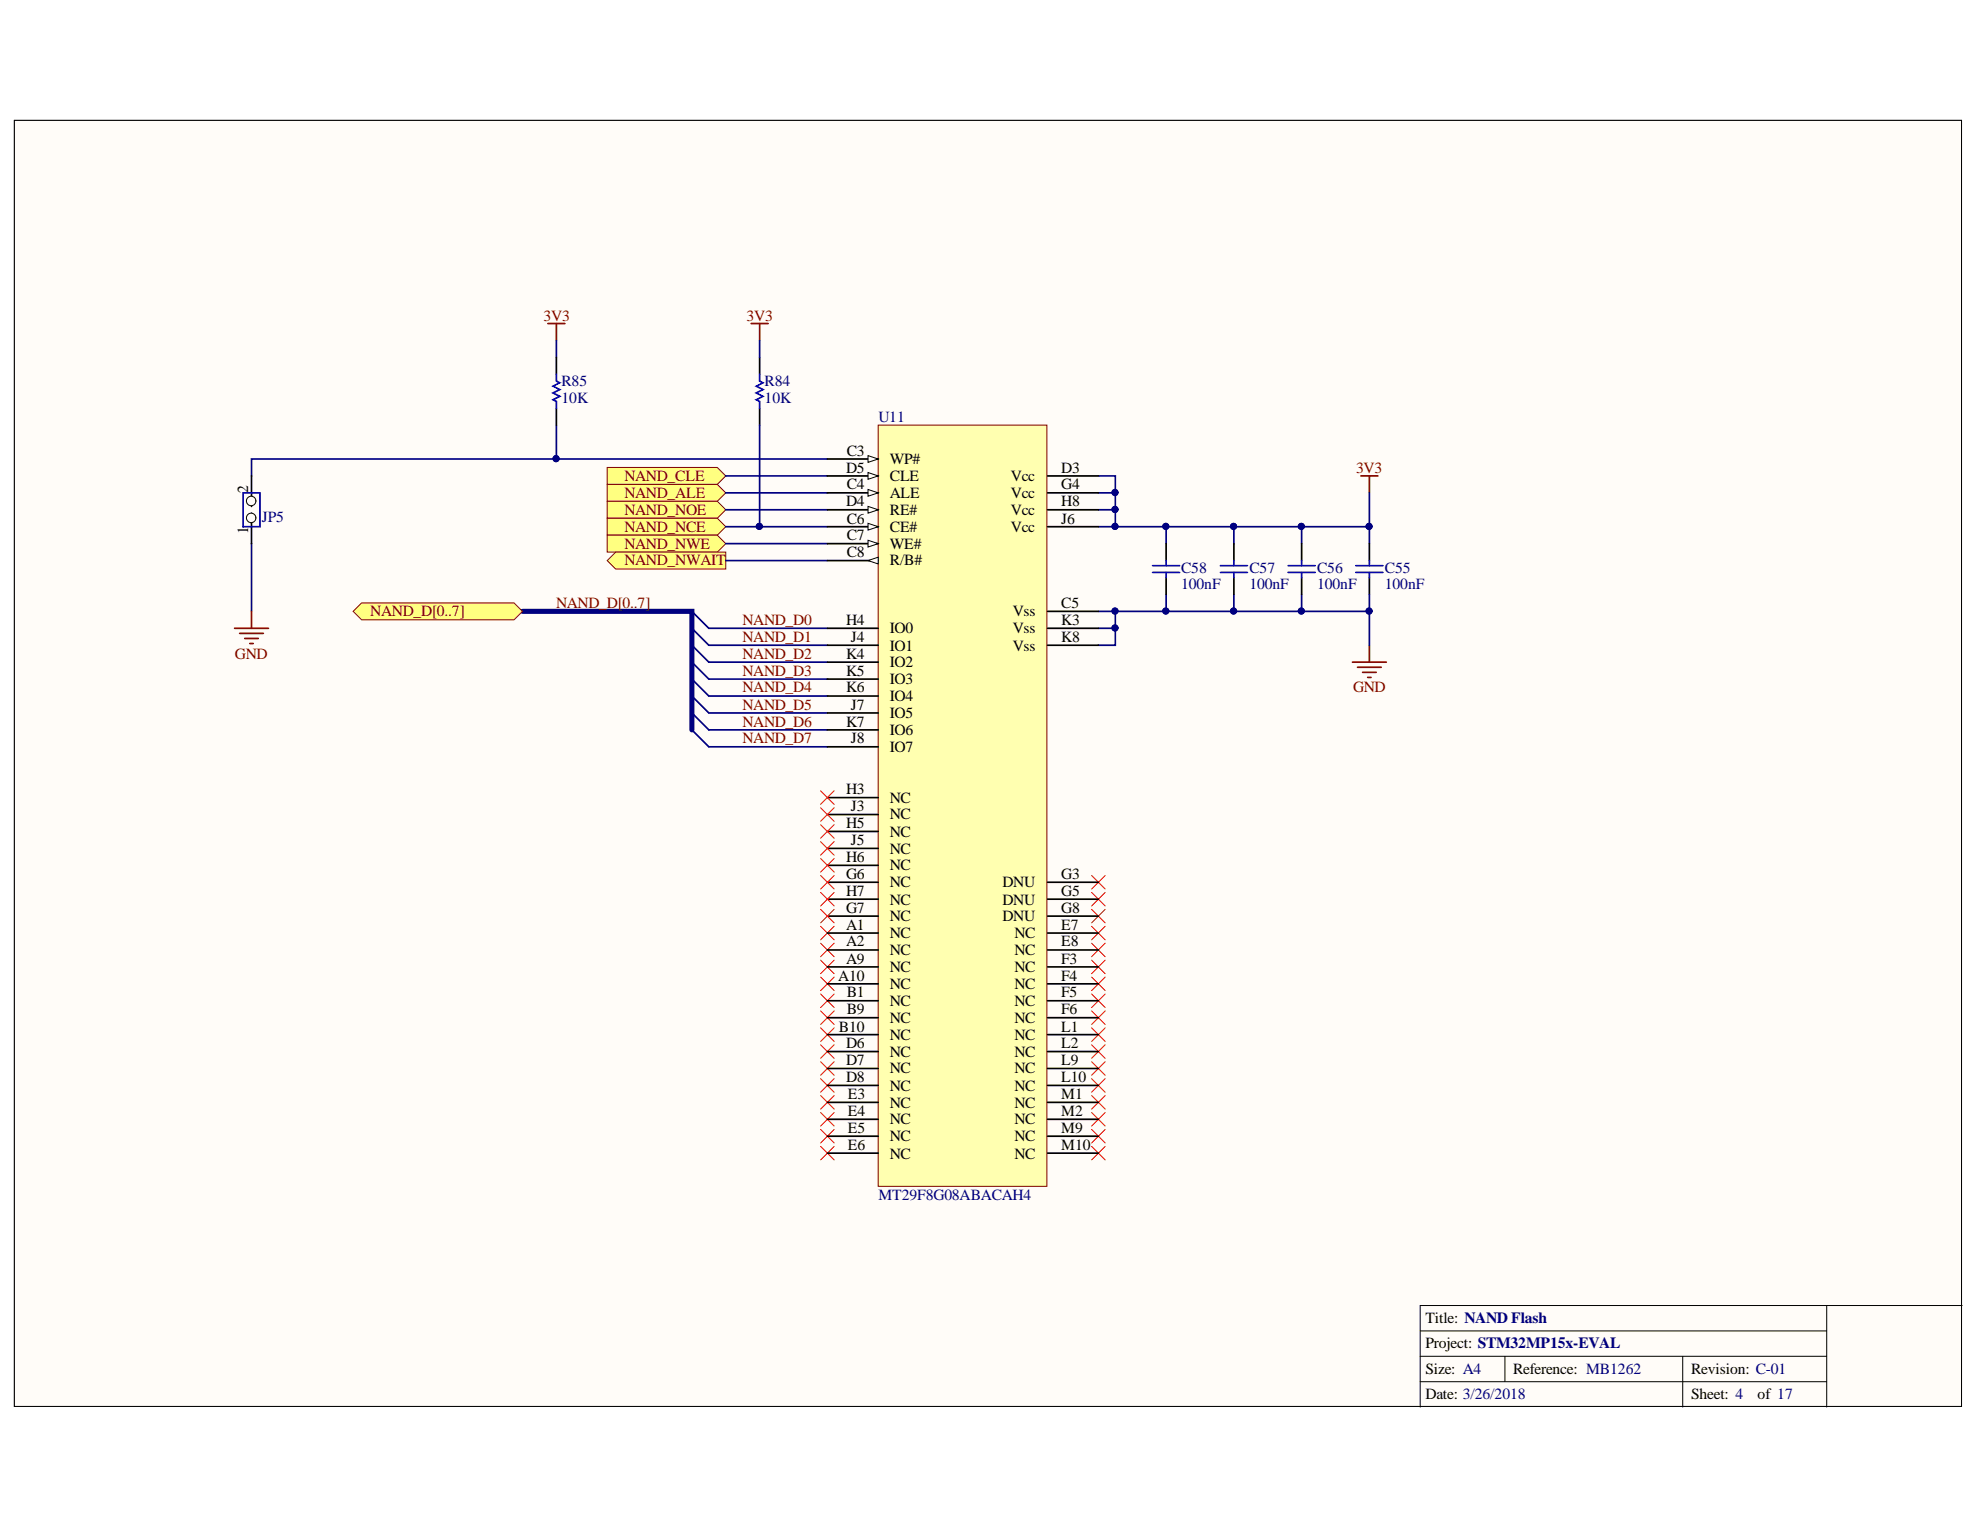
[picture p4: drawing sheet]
<svg xmlns="http://www.w3.org/2000/svg" width="279mm" height="216mm" viewBox="0 0 279 216" stroke-linecap="round" stroke-linejoin="round" font-family="sans-serif">
<defs><g id="words">
<g font-size="2.2" fill="#800000">
<text x="76.7" y="45.2">3V3</text>
<text x="105.4" y="45.2">3V3</text>
<text x="88.1" y="67.9">NAND_CLE</text>
<text x="88.1" y="70.2">NAND_ALE</text>
<text x="191.4" y="66.7">3V3</text>
<text x="88.1" y="72.7">NAND_NOE</text>
<text x="88.1" y="75.1">NAND_NCE</text>
<text x="88.1" y="77.4">NAND_NWE</text>
<text x="88.1" y="79.8">NAND_NWAIT</text>
<text x="52.3" y="87">NAND_D[0..7]</text>
<text x="78.5" y="85.8">NAND_D[0..7]</text>
<text x="104.8" y="88.2">NAND_D0</text>
<text x="33.1" y="93">GND</text>
<text x="104.8" y="90.6">NAND_D1</text>
<text x="104.8" y="93">NAND_D2</text>
<text x="104.8" y="95.4">NAND_D3</text>
<text x="104.8" y="97.7">NAND_D4</text>
<text x="104.8" y="100.2">NAND_D5</text>
<text x="190.9" y="97.7">GND</text>
<text x="104.8" y="102.5">NAND_D6</text>
<text x="104.8" y="104.9">NAND_D7</text>
</g>
<g font-size="2.2" fill="#000080">
<text x="79.2" y="54.5">R85</text>
<text x="79.2" y="56.9">10K</text>
<text x="107.9" y="54.5">R84</text>
<text x="107.9" y="56.9">10K</text>
<text x="124" y="59.5">U11</text>
<text x="37" y="73.6">JP5</text>
<text x="166.7" y="80.8">C58</text>
<text x="166.7" y="83.2">100nF</text>
<text x="176.3" y="80.8">C57</text>
<text x="176.3" y="83.2">100nF</text>
<text x="185.9" y="80.8">C56</text>
<text x="185.9" y="83.2">100nF</text>
<text x="195.4" y="80.8">C55</text>
<text x="195.4" y="83.2">100nF</text>
<text x="124" y="169.4">MT29F8G08ABACAH4</text>
</g>
<g font-size="2.2">
<text x="119.5" y="64.3">C3</text>
<text x="125.6" y="65.5">WP#</text>
<text x="35" y="69.6" transform="rotate(-90 35 69.6)">2</text>
<text x="119.4" y="66.7">D5</text>
<text x="119.4" y="71.4">D4</text>
<text x="119.5" y="69.1">C4</text>
<text x="125.6" y="67.9">CLE</text>
<text x="125.6" y="70.2">ALE</text>
<text x="142.6" y="67.9">Vcc</text>
<text x="142.6" y="70.2">Vcc</text>
<text x="149.8" y="66.7">D3</text>
<text x="149.8" y="69.1">G4</text>
<text x="149.8" y="71.4">H8</text>
<text x="35" y="75.4" transform="rotate(-90 35 75.4)">1</text>
<text x="119.5" y="73.9">C6</text>
<text x="119.5" y="76.2">C7</text>
<text x="125.6" y="75.1">CE#</text>
<text x="125.6" y="72.7">RE#</text>
<text x="125.6" y="77.4">WE#</text>
<text x="142.6" y="72.7">Vcc</text>
<text x="142.6" y="75.1">Vcc</text>
<text x="149.8" y="73.9">J6</text>
<text x="119.5" y="78.6">C8</text>
<text x="125.6" y="79.8">R/B#</text>
<text x="119.4" y="88.2">H4</text>
<text x="125.6" y="89.3">IO0</text>
<text x="142.9" y="87">Vss</text>
<text x="142.9" y="89.3">Vss</text>
<text x="149.8" y="85.8">C5</text>
<text x="149.8" y="88.2">K3</text>
<text x="119.4" y="93">K4</text>
<text x="119.4" y="95.4">K5</text>
<text x="120.1" y="90.6">J4</text>
<text x="125.6" y="91.8">IO1</text>
<text x="125.6" y="94.2">IO2</text>
<text x="142.9" y="91.8">Vss</text>
<text x="149.8" y="90.6">K8</text>
<text x="119.4" y="97.7">K6</text>
<text x="120.1" y="100.2">J7</text>
<text x="125.6" y="101.4">IO5</text>
<text x="125.6" y="96.5">IO3</text>
<text x="125.6" y="99">IO4</text>
<text x="119.4" y="102.5">K7</text>
<text x="120.1" y="104.9">J8</text>
<text x="125.6" y="106.1">IO7</text>
<text x="125.6" y="103.7">IO6</text>
<text x="119.4" y="112.1">H3</text>
<text x="125.6" y="113.3">NC</text>
<text x="119.4" y="116.8">H5</text>
<text x="120.1" y="114.5">J3</text>
<text x="120.1" y="119.3">J5</text>
<text x="125.6" y="115.6">NC</text>
<text x="125.6" y="118.1">NC</text>
<text x="119.4" y="124">G6</text>
<text x="119.4" y="121.6">H6</text>
<text x="125.6" y="125.2">NC</text>
<text x="125.6" y="122.8">NC</text>
<text x="125.6" y="120.5">NC</text>
<text x="141.5" y="125.2">DNU</text>
<text x="149.8" y="124">G3</text>
<text x="119.4" y="131.2">A1</text>
<text x="119.4" y="128.8">G7</text>
<text x="119.4" y="126.5">H7</text>
<text x="125.6" y="130">NC</text>
<text x="125.6" y="127.6">NC</text>
<text x="141.5" y="127.6">DNU</text>
<text x="141.5" y="130">DNU</text>
<text x="149.8" y="131.2">E7</text>
<text x="149.8" y="126.5">G5</text>
<text x="149.8" y="128.8">G8</text>
<text x="119.4" y="133.6">A2</text>
<text x="119.4" y="136">A9</text>
<text x="125.6" y="134.7">NC</text>
<text x="125.6" y="137.2">NC</text>
<text x="125.6" y="132.4">NC</text>
<text x="143.2" y="132.4">NC</text>
<text x="143.2" y="134.7">NC</text>
<text x="143.2" y="137.2">NC</text>
<text x="149.8" y="133.6">E8</text>
<text x="149.8" y="136">F3</text>
<text x="118.3" y="138.4">A10</text>
<text x="119.5" y="143.1">B9</text>
<text x="119.5" y="140.7">B1</text>
<text x="125.6" y="139.6">NC</text>
<text x="125.6" y="141.9">NC</text>
<text x="143.2" y="139.6">NC</text>
<text x="143.2" y="141.9">NC</text>
<text x="149.8" y="138.4">F4</text>
<text x="149.8" y="140.7">F5</text>
<text x="149.8" y="143.1">F6</text>
<text x="118.4" y="145.6">B10</text>
<text x="119.4" y="147.9">D6</text>
<text x="125.6" y="144.4">NC</text>
<text x="125.6" y="146.7">NC</text>
<text x="125.6" y="149.1">NC</text>
<text x="143.2" y="144.4">NC</text>
<text x="143.2" y="146.7">NC</text>
<text x="143.2" y="149.1">NC</text>
<text x="149.8" y="145.6">L1</text>
<text x="149.8" y="147.9">L2</text>
<text x="119.4" y="150.3">D7</text>
<text x="119.4" y="152.7">D8</text>
<text x="119.6" y="155.1">E3</text>
<text x="125.6" y="151.5">NC</text>
<text x="125.6" y="153.9">NC</text>
<text x="143.2" y="151.5">NC</text>
<text x="143.2" y="153.9">NC</text>
<text x="149.8" y="150.3">L9</text>
<text x="149.8" y="152.7">L10</text>
<text x="149.8" y="155.1">M1</text>
<text x="119.6" y="157.5">E4</text>
<text x="119.6" y="159.8">E5</text>
<text x="125.6" y="156.3">NC</text>
<text x="125.6" y="158.7">NC</text>
<text x="125.6" y="161">NC</text>
<text x="143.2" y="156.3">NC</text>
<text x="143.2" y="158.7">NC</text>
<text x="143.2" y="161">NC</text>
<text x="149.8" y="157.5">M2</text>
<text x="149.8" y="159.8">M9</text>
<text x="119.6" y="162.3">E6</text>
<text x="125.6" y="163.5">NC</text>
<text x="143.2" y="163.5">NC</text>
<text x="149.8" y="162.3">M10</text>
<text x="201.2" y="186.6">Title: NAND Flash</text>
<text x="201.2" y="190.2">Project: STM32MP15x-EVAL</text>
<text x="201.2" y="193.8">Size: A4</text>
<text x="201.2" y="197.5">Date: 3/26/2018</text>
<text x="213.5" y="193.8">Reference: MB1262</text>
<text x="238.6" y="197.5">Sheet: 4</text>
<text x="238.6" y="193.8">Revision: C-01</text>
<text x="248" y="197.5">of 17</text>
</g>
</g></defs>
<path d="M2 17h274.8v181.5h-274.8z" fill="#fffcf8" stroke="#000" stroke-width=".14"/>
<path d="M200.4 187.8h57.4M200.4 191.4h57.4M200.4 195h57.4M212.4 191.4v3.6M237.5 191.4v7.2M257.8 184.2v14.4M276.9 184.2h-76.5v14.4" fill="none" stroke="#000" stroke-width=".14"/>
<path d="M192 67.2h2.4M193.2 67.2v2.3M190.8 93.4h4.8M191.6 94.2h3.3M192.3 94.9h1.9M193 95.6h.5M193.2 91v2.4" fill="none" stroke="#800000" stroke-width=".24"/>
<g fill="#ffff80" stroke="#800000" stroke-width=".14">
<path d="M85.7 66h15.5l1.2 1.2-1.2 1.2h-15.5z" fill-rule="evenodd"/>
<path d="M85.7 68.4h15.5l1.2 1.1-1.2 1.2h-15.5z" fill-rule="evenodd"/>
<path d="M85.7 70.7h15.5l1.2 1.2-1.2 1.2h-15.5z" fill-rule="evenodd"/>
<path d="M85.7 73.1h15.5l1.2 1.2-1.2 1.2h-15.5z" fill-rule="evenodd"/>
<path d="M85.7 75.5h15.5l1.2 1.2-1.2 1.2h-15.5z" fill-rule="evenodd"/>
<path d="M85.7 79.1l1.2-1.2h15.5v2.4h-15.5z" fill-rule="evenodd"/>
</g>
<g fill="none" stroke="#000080" stroke-width=".24">
<path d="M102.4 74.3h14.4M102.4 79.1h14.4M102.4 76.7h14.4M102.4 71.9h14.4M102.4 69.5h14.4M102.4 67.2h14.4M155 67.2h2.4v2.3h-2.4M157.4 69.5v2.4h-2.4M157.4 71.9v2.4h-2.4M157.4 74.3h7.2v2.4M174.1 74.3v2.4M183.7 74.3v2.4"/>
<path d="M193.2 69.5v4.8h-28.6M193.2 74.3v2.4M97.6 98.2l2.4 2.4h16.8M97.6 95.8l2.4 2.4h16.8M97.6 93.4l2.4 2.4h16.8M97.6 91l2.4 2.4h16.8M97.6 88.7l2.4 2.3h16.8M97.6 86.3l2.4 2.4h16.8M157.4 86.3v2.4h-2.4M157.4 88.7v2.3h-2.4M164.6 86.3h28.6M174.1 83.9v2.4"/>
<path d="M183.7 83.9v2.4M97.6 103l2.4 2.4h16.8M97.6 100.6l2.4 2.4h16.8"/>
</g>
<g fill="none" stroke="#f00" stroke-width=".14">
<path d="M115.8 130.7l1.9 1.9M115.8 133.1l1.9 1.9M115.8 135.5l1.9 1.9M115.8 137.9l1.9 1.9M117.7 130.7l-1.9 1.9M117.7 133.1l-1.9 1.9M117.7 135.5l-1.9 1.9M117.7 137.9l-1.9 1.9M154 137.9l2 1.9M154 135.5l2 1.9M154 133.1l2 1.9M154 130.7l2 1.9"/>
<path d="M154 128.3l2 1.9M154 125.9l2 1.9M154 123.5l2 2M156 137.9l-2 1.9M156 135.5l-2 1.9M156 133.1l-2 1.9M156 130.7l-2 1.9M156 128.3l-2 1.9M156 125.9l-2 1.9M156 123.5l-2 2M115.8 140.3l1.9 1.9M115.8 142.7l1.9 1.9"/>
<path d="M115.8 145l1.9 2M115.8 147.4l1.9 1.9M115.8 149.8l1.9 1.9M115.8 152.2l1.9 1.9M115.8 154.6l1.9 1.9M115.8 157l1.9 1.9M115.8 159.4l1.9 1.9M117.7 140.3l-1.9 1.9M117.7 142.7l-1.9 1.9M117.7 145l-1.9 2M117.7 147.4l-1.9 1.9M117.7 149.8l-1.9 1.9"/>
<path d="M117.7 152.2l-1.9 1.9M117.7 154.6l-1.9 1.9M117.7 157l-1.9 1.9M117.7 159.4l-1.9 1.9M154 159.4l2 1.9M154 157l2 1.9M154 154.6l2 1.9M154 152.2l2 1.9M154 149.8l2 1.9M154 147.4l2 1.9M154 145l2 2M154 142.7l2 1.9"/>
<path d="M154 140.3l2 1.9M156 159.4l-2 1.9M156 157l-2 1.9M156 154.6l-2 1.9M156 152.2l-2 1.9M156 149.8l-2 1.9M156 147.4l-2 1.9M156 145l-2 2M156 142.7l-2 1.9M156 140.3l-2 1.9M115.8 161.8l1.9 1.9M117.7 161.8l-1.9 1.9"/>
<path d="M154 161.8l2 1.9M156 161.8l-2 1.9"/>
</g>
<g fill="#000080" stroke="#000080" stroke-width=".14">
<circle cx="157.3" cy="69.5" r=".43"/>
<circle cx="157.3" cy="71.9" r=".43"/>
<circle cx="157.3" cy="74.3" r=".43"/>
<circle cx="164.5" cy="74.3" r=".43"/>
<circle cx="157.3" cy="88.6" r=".43"/>
<circle cx="157.3" cy="86.2" r=".43"/>
<circle cx="193.2" cy="74.3" r=".43"/>
<circle cx="183.6" cy="86.2" r=".43"/>
<circle cx="164.5" cy="86.2" r=".43"/>
<circle cx="174.1" cy="86.2" r=".43"/>
<circle cx="193.2" cy="86.2" r=".43"/>
<circle cx="174.1" cy="74.3" r=".43"/>
<circle cx="183.6" cy="74.3" r=".43"/>
<circle cx="107.1" cy="74.3" r=".43"/>
</g>
<path d="M73.7 86.3h23.9v16.7" fill="none" stroke="#000080" stroke-width=".72"/>
<path d="M49.8 86.3l1.2-1.2h21.5l1.2 1.2-1.2 1.2h-21.5z" fill-rule="evenodd" fill="#ffff80" stroke="#800000" stroke-width=".14"/>
<path d="M78.5 60v4.8h38.3M78.5 48v2.4M35.5 76.7v9.6M78.5 64.8h-43v2.4M164.6 83.9v2.4h-9.6M193.2 83.9v7.1" fill="none" stroke="#000080" stroke-width=".24"/>
<g fill="#000080" stroke="#000080" stroke-width=".14">
<circle cx="78.5" cy="64.7" r=".43"/>
<circle cx="193.2" cy="86.2" r=".43"/>
<circle cx="157.3" cy="86.2" r=".43"/>
<circle cx="164.5" cy="86.2" r=".43"/>
</g>
<path d="M77.3 45.7h2.4M78.5 45.7v2.3M33.1 88.7h4.8M33.8 89.4h3.4M34.5 90.1h1.9M35.3 90.8h.4M35.5 86.3v2.4" fill="none" stroke="#800000" stroke-width=".24"/>
<path d="M78.5 50.4v2.4M78.5 57.6v2.4M35.5 72.4v4.3M164.6 76.7v2.4M174.1 76.7v2.4M183.7 76.7v2.4M193.2 76.7v2.4M164.6 81.5v2.4M174.1 81.5v2.4M183.7 81.5v2.4M193.2 81.5v2.4" fill="none" stroke="#000" stroke-width=".24"/>
<g fill="none" stroke="#00f" stroke-width=".24">
<path d="M78.5 52.8v1l.5 .2-1 .5 1 .5-1 .5 1 .4-1 .5 .5 .2v1M162.6 79.8h3.9M164.6 79.1v.7M172.2 79.8h3.8M174.1 79.1v.7M181.8 79.8h3.8M183.7 79.1v.7M191.3 79.8h3.8M193.2 79.1v.7M162.6 80.8h3.9M164.6 80.8v.7M172.2 80.8h3.8"/>
<path d="M174.1 80.8v.7M181.8 80.8h3.8M183.7 80.8v.7M191.3 80.8h3.8M193.2 80.8v.7"/>
</g>
<circle cx="35.4" cy="73.1" r=".67" fill="#fffcf8" stroke="#000" stroke-width=".14"/>
<path d="M35.5 67.2v4.3" fill="none" stroke="#000" stroke-width=".24"/>
<circle cx="35.4" cy="70.7" r=".67" fill="#fffcf8" stroke="#000" stroke-width=".14"/>
<path d="M107.2 52.8v1l.5 .2-1 .5 1 .5-1 .5 1 .4-1 .5 .5 .2v1M34.3 69.5h2.4v4.8h-2.4z" fill="none" stroke="#00f" stroke-width=".24"/>
<path d="M107.2 50.4v2.4M107.2 57.6v2.4" fill="none" stroke="#000" stroke-width=".24"/>
<path d="M106 45.7h2.4M107.2 45.7v2.3" fill="none" stroke="#800000" stroke-width=".24"/>
<path d="M107.2 48v2.4M107.2 60v14.3" fill="none" stroke="#000080" stroke-width=".24"/>
<circle cx="107.1" cy="74.3" r=".43" fill="#000080" stroke="#000080" stroke-width=".14"/>
<path d="M123.9 60h23.8v107.4h-23.8z" fill="#ffffb0" stroke="#800000" stroke-width=".14"/>
<path d="M116.8 74.3h7.1" fill="none" stroke="#000" stroke-width=".24"/>
<path d="M122.5 73.8l1.4 .5-1.4 .5z" fill="#fffcf8"/>
<path d="M122.5 73.8l1.4 .5-1.4 .5z" fill="none" stroke="#000" stroke-width=".14"/>
<path d="M116.8 67.2h7.1M147.8 67.2h7.2" fill="none" stroke="#000" stroke-width=".24"/>
<path d="M122.5 66.7l1.4 .5-1.4 .4z" fill="#fffcf8"/>
<path d="M122.5 66.7l1.4 .5-1.4 .4z" fill="none" stroke="#000" stroke-width=".14"/>
<path d="M116.8 69.5h7.1" fill="none" stroke="#000" stroke-width=".24"/>
<path d="M122.5 69.1l1.4 .4-1.4 .5z" fill="#fffcf8"/>
<path d="M122.5 69.1l1.4 .4-1.4 .5z" fill="none" stroke="#000" stroke-width=".14"/>
<path d="M116.8 71.9h7.1" fill="none" stroke="#000" stroke-width=".24"/>
<path d="M122.5 71.5l1.4 .4-1.4 .5z" fill="#fffcf8"/>
<path d="M122.5 71.5l1.4 .4-1.4 .5z" fill="none" stroke="#000" stroke-width=".14"/>
<path d="M116.8 64.8h7.1M147.8 69.5h7.2M116.8 114.9h7.1M116.8 138.8h7.1M116.8 134.1h7.1M116.8 136.4h7.1M116.8 143.6h7.1M116.8 150.8h7.1M116.8 155.6h7.1M116.8 141.2h7.1M116.8 146h7.1" fill="none" stroke="#000" stroke-width=".24"/>
<path d="M122.5 64.3l1.4 .5-1.4 .4z" fill="#fffcf8"/>
<path d="M122.5 64.3l1.4 .5-1.4 .4z" fill="none" stroke="#000" stroke-width=".14"/>
<path d="M116.8 76.7h7.1M116.8 88.7h7.1M147.8 86.3h7.2M116.8 112.6h7.1M116.8 131.7h7.1M147.8 124.5h7.2M116.8 148.4h7.1" fill="none" stroke="#000" stroke-width=".24"/>
<path d="M122.5 76.2l1.4 .5-1.4 .5z" fill="#fffcf8"/>
<path d="M122.5 76.2l1.4 .5-1.4 .5z" fill="none" stroke="#000" stroke-width=".14"/>
<path d="M116.8 79.1h7.1" fill="none" stroke="#000" stroke-width=".24"/>
<path d="M122.5 79.1l1.4-.5v1z" fill="#fffcf8"/>
<path d="M122.5 79.1l1.4-.5v1z" fill="none" stroke="#000" stroke-width=".14"/>
<g fill="none" stroke="#000" stroke-width=".24">
<path d="M147.8 71.9h7.2M147.8 74.3h7.2M116.8 91h7.1M116.8 93.4h7.1M116.8 95.8h7.1M116.8 98.2h7.1M147.8 91h7.2M147.8 88.7h7.2M116.8 117.3h7.1M116.8 100.6h7.1M116.8 105.4h7.1M116.8 119.7h7.1"/>
<path d="M116.8 103h7.1M116.8 126.9h7.1M116.8 124.5h7.1M116.8 129.3h7.1M116.8 122.1h7.1M147.8 131.7h7.2M147.8 134.1h7.2M147.8 136.4h7.2M147.8 138.8h7.2M147.8 126.9h7.2M147.8 129.3h7.2M116.8 153.2h7.1"/>
<path d="M116.8 157.9h7.1M147.8 153.2h7.2M147.8 157.9h7.2M147.8 141.2h7.2M147.8 143.6h7.2M147.8 146h7.2M147.8 148.4h7.2M147.8 150.8h7.2M147.8 155.6h7.2M116.8 160.3h7.1M116.8 162.7h7.1M147.8 160.3h7.2"/>
<path d="M147.8 162.7h7.2"/>
</g>
<g fill="none" stroke="#f00" stroke-width=".14">
<path d="M115.8 111.6l1.9 1.9M115.8 114l1.9 1.9M115.8 116.4l1.9 1.9M115.8 118.8l1.9 1.9M117.7 111.6l-1.9 1.9M117.7 114l-1.9 1.9M117.7 116.4l-1.9 1.9M117.7 118.8l-1.9 1.9M115.8 121.2l1.9 1.9M115.8 123.5l1.9 2M115.8 125.9l1.9 1.9M115.8 128.3l1.9 1.9"/>
<path d="M117.7 121.2l-1.9 1.9M117.7 123.5l-1.9 2M117.7 125.9l-1.9 1.9M117.7 128.3l-1.9 1.9"/>
</g>
<use href="#words"/>
</svg>
